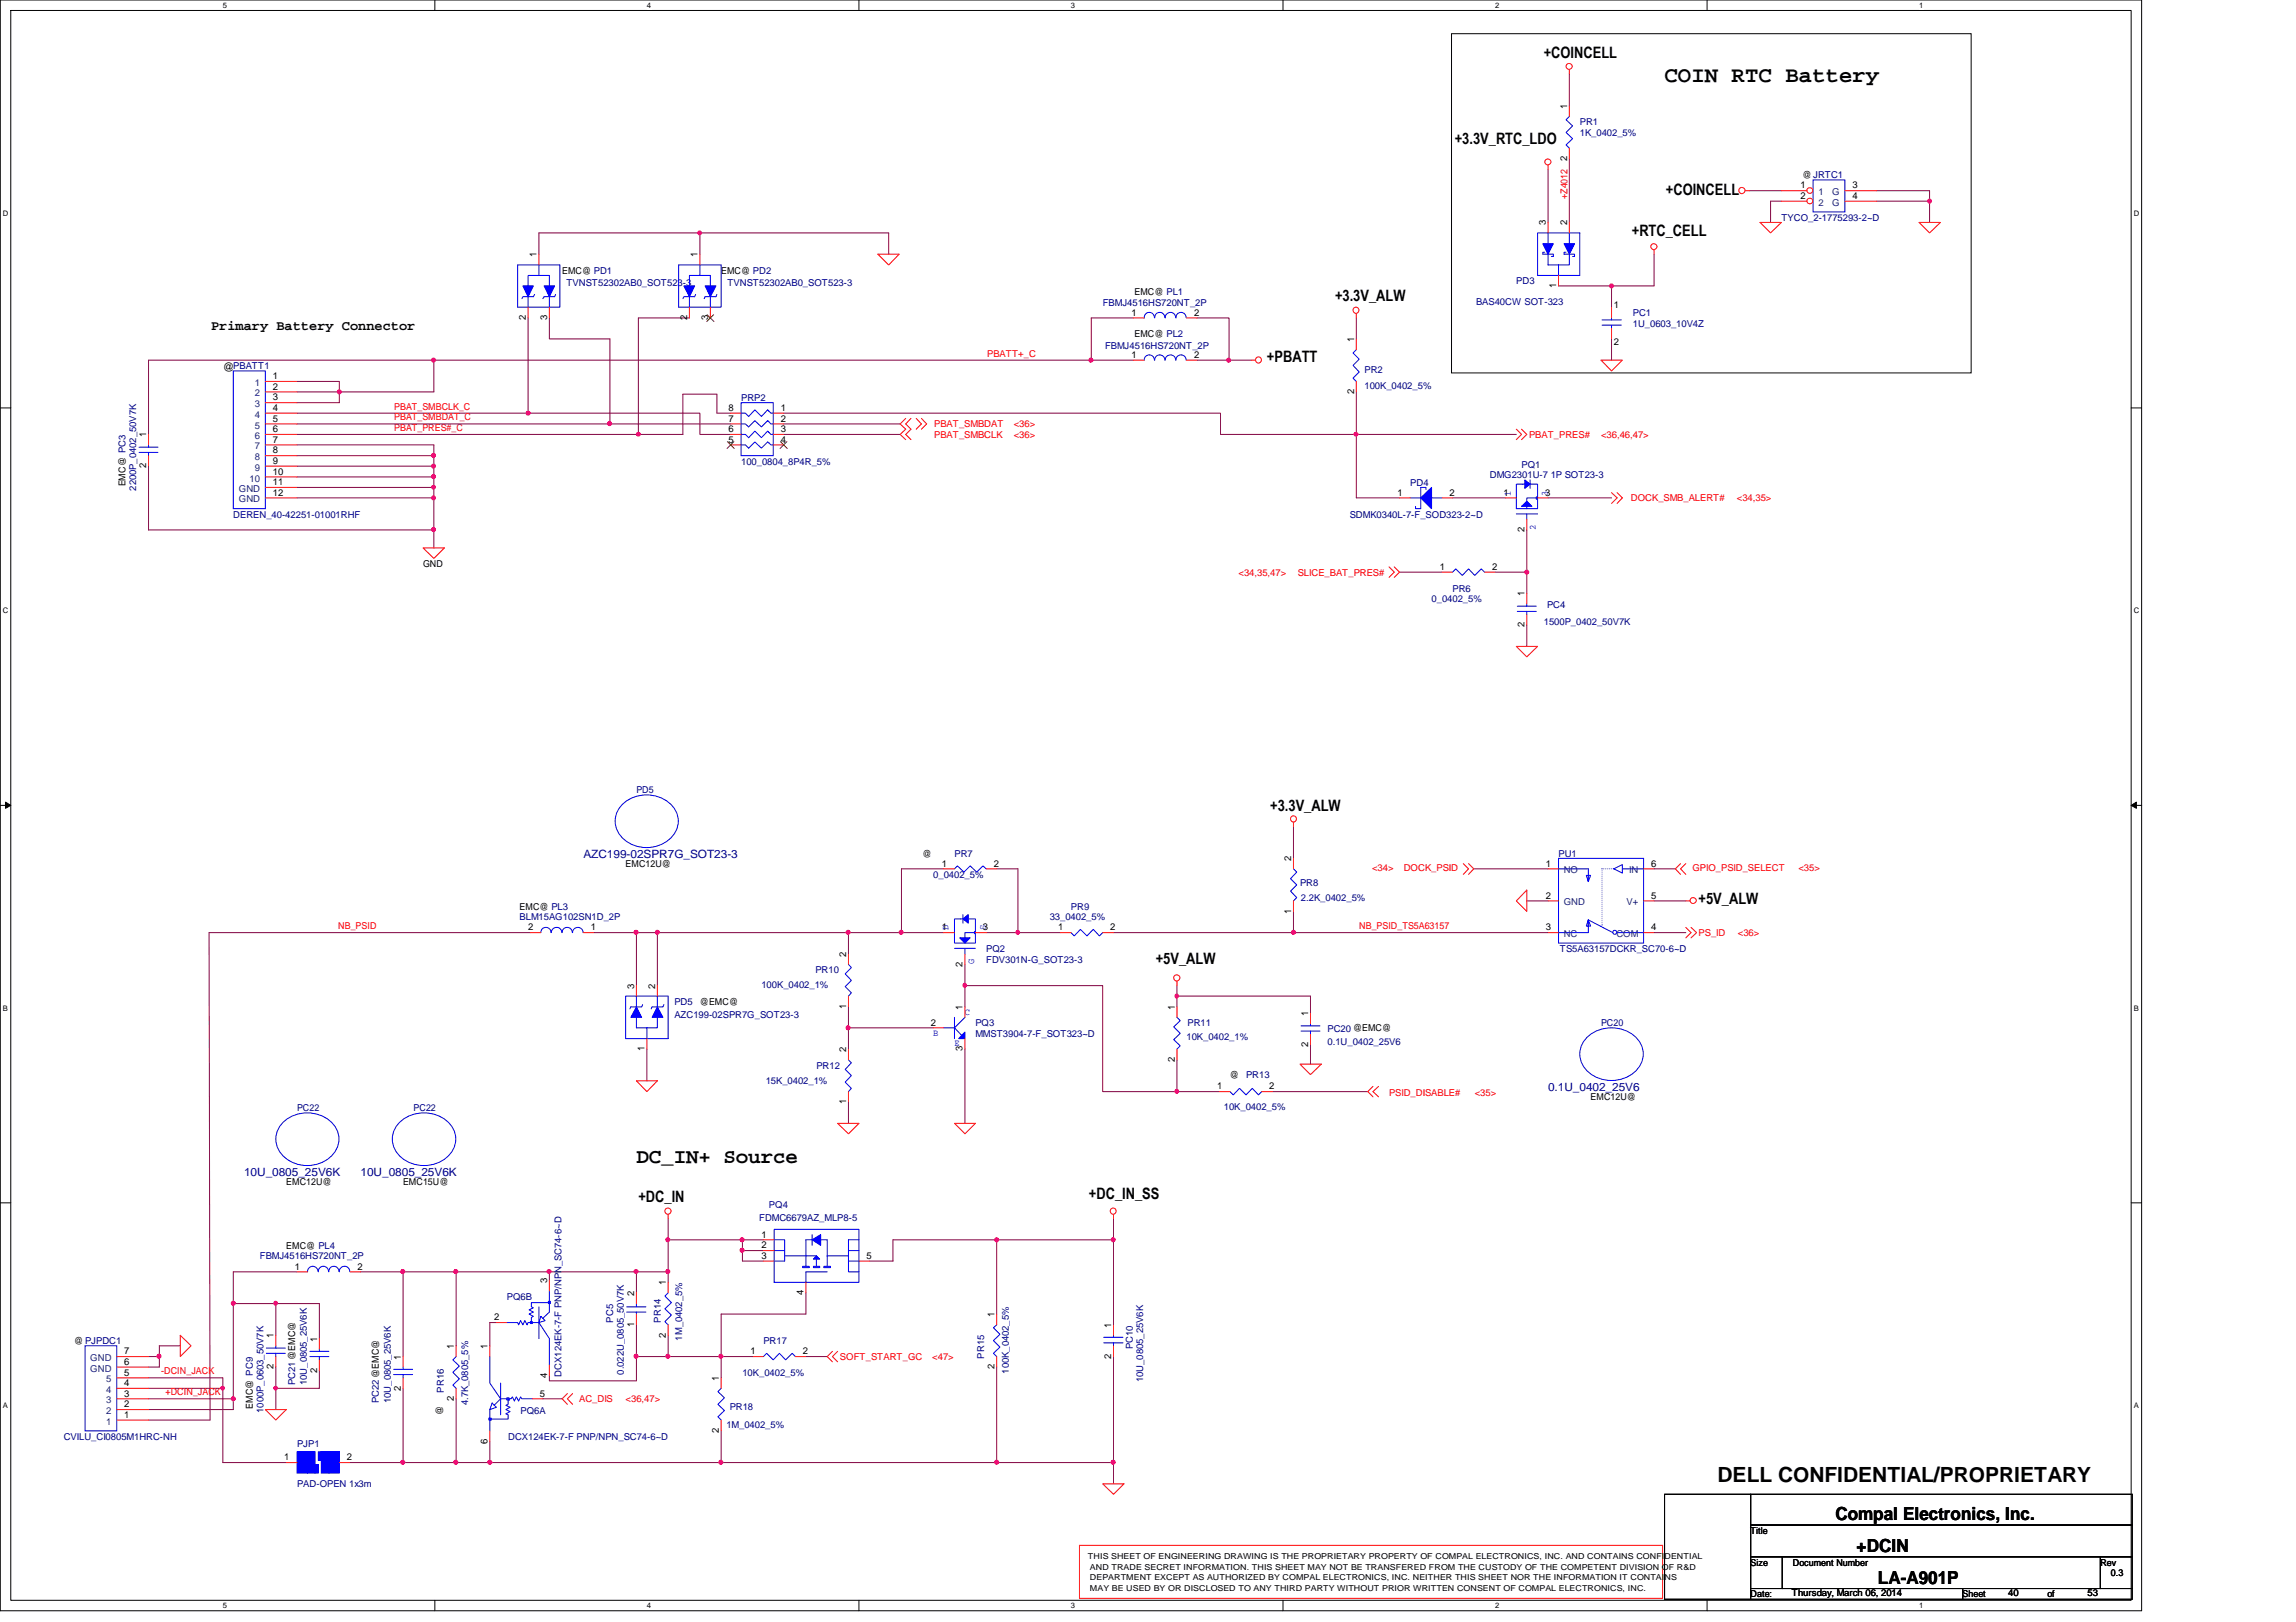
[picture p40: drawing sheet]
<svg xmlns="http://www.w3.org/2000/svg" width="297mm" height="210mm" viewBox="0 0 297 210" stroke-linecap="round" stroke-linejoin="round" font-family="sans-serif">
<defs><g id="words">
<text font-size="2.9" x="215.3" y="10.6">COIN RTC Battery</text>
<g font-size="2.7">
<text x="82.3" y="150.5">DC_IN+ Source</text>
<text x="222.2" y="191.8">DELL CONFIDENTIAL/PROPRIETARY</text>
</g>
<g font-size="2.3">
<text x="237.4" y="196.8">Compal Electronics, Inc.</text>
<text x="240.2" y="200.9">+DCIN</text>
<text x="242.9" y="205">LA-A901P</text>
</g>
<g font-size="2">
<text x="199.7" y="7.5">+COINCELL</text>
<text x="188.2" y="18.6">+3.3V_RTC_LDO</text>
<text x="215.5" y="25.2">+COINCELL</text>
<text x="211.1" y="30.6">+RTC_CELL</text>
<text x="172.7" y="38.9">+3.3V_ALW</text>
<text x="163.9" y="46.9">+PBATT</text>
<text x="164.3" y="104.9">+3.3V_ALW</text>
<text x="219.7" y="117">+5V_ALW</text>
<text x="149.5" y="124.8">+5V_ALW</text>
<text x="82.6" y="155.5">+DC_IN</text>
<text x="140.9" y="155.1">+DC_IN_SS</text>
</g>
<text font-size="1.8" x="27.3" y="42.7">Primary Battery Connector</text>
<text font-size="1.5" x="28.8" y="48">@</text>
<g font-size="1.5" fill="#000080">
<text x="75.5" y="111.1">AZC199-02SPR7G_SOT23-3</text>
<text x="200.3" y="141.2">0.1U_0402_25V6</text>
<text x="31.6" y="152.2">10U_0805_25V6K</text>
<text x="46.6" y="152.2">10U_0805_25V6K</text>
</g>
<g font-size="1.2">
<text x="202.7" y="14.1" transform="rotate(-90 202.7 14.1)">1</text>
<text x="202.7" y="20.8" transform="rotate(-90 202.7 20.8)">2</text>
<text x="233.2" y="23.1">@JRTC1</text>
<text x="200" y="29.2" transform="rotate(-90 200 29.2)">3</text>
<text x="202.7" y="29.2" transform="rotate(-90 202.7 29.2)">2</text>
<text x="232.9" y="24.4">1</text>
<text x="232.9" y="25.7">2</text>
<text x="239.6" y="25.7">4</text>
<text x="239.6" y="24.4">3</text>
<text x="69.4" y="33.3" transform="rotate(-90 69.4 33.3)">1</text>
<text x="72.7" y="35.4">EMC@ PD1</text>
<text x="90.3" y="33.3" transform="rotate(-90 90.3 33.3)">1</text>
<text x="93.3" y="35.4">EMC@ PD2</text>
<text x="68" y="41.4" transform="rotate(-90 68 41.4)">2</text>
<text x="70.8" y="41.4" transform="rotate(-90 70.8 41.4)">3</text>
<text x="88.9" y="41.4" transform="rotate(-90 88.9 41.4)">2</text>
<text x="91.6" y="41.4" transform="rotate(-90 91.6 41.4)">3</text>
<text x="146.4" y="40.9">1</text>
<text x="146.8" y="38.1">EMC@ PL1</text>
<text x="154.5" y="40.9">2</text>
<text x="201.3" y="37.3" transform="rotate(-90 201.3 37.3)">1</text>
<text x="208.8" y="39.9">1</text>
<text x="146.4" y="46.3">1</text>
<text x="146.8" y="43.6">EMC@ PL2</text>
<text x="154.5" y="46.3">2</text>
<text x="175.2" y="44.3" transform="rotate(-90 175.2 44.3)">1</text>
<text x="208.8" y="44.6">2</text>
<text x="35.3" y="49.1">1</text>
<text x="35.3" y="51.8">3</text>
<text x="35.3" y="53.2">4</text>
<text x="35.3" y="50.4">2</text>
<text x="94.2" y="53.2">8</text>
<text x="101" y="53.2">1</text>
<text x="175.2" y="51" transform="rotate(-90 175.2 51)">2</text>
<text x="18.9" y="56.6" transform="rotate(-90 18.9 56.6)">1</text>
<text x="35.3" y="54.6">5</text>
<text x="35.3" y="55.9">6</text>
<text x="35.3" y="57.3">7</text>
<text x="35.3" y="58.7">8</text>
<text x="94.2" y="54.6">7</text>
<text x="94.2" y="55.9">6</text>
<text x="94.2" y="57.3">5</text>
<text x="101" y="54.6">2</text>
<text x="101" y="55.9">3</text>
<text x="101" y="57.3">4</text>
<text x="16.3" y="62.9" transform="rotate(-90 16.3 62.9)">EMC@ PC3</text>
<text x="18.9" y="60.6" transform="rotate(-90 18.9 60.6)">2</text>
<text x="35.3" y="62.8">11</text>
<text x="35.3" y="64.1">12</text>
<text x="35.3" y="61.4">10</text>
<text x="35.3" y="60">9</text>
<text x="180.8" y="64.1">1</text>
<text x="187.5" y="64.1">2</text>
<text x="194.5" y="64.1">1</text>
<text x="197.2" y="68.8" transform="rotate(-90 197.2 68.8)">2</text>
<text x="54.7" y="73.4">GND</text>
<text x="186.3" y="73.7">1</text>
<text x="193" y="73.7">2</text>
<text x="197.2" y="77.2" transform="rotate(-90 197.2 77.2)">1</text>
<text x="197.2" y="81.2" transform="rotate(-90 197.2 81.2)">2</text>
<text x="80.9" y="112.2">EMC12U@</text>
<text x="119.3" y="110.9">@</text>
<text x="121.8" y="112.1">1</text>
<text x="128.6" y="112.1">2</text>
<text x="167" y="111.5" transform="rotate(-90 167 111.5)">2</text>
<text x="200" y="112.1">1</text>
<text x="213.6" y="112.1">6</text>
<text x="67.2" y="117.7">EMC@ PL3</text>
<text x="167" y="118.2" transform="rotate(-90 167 118.2)">1</text>
<text x="200" y="116.3">2</text>
<text x="213.6" y="116.3">5</text>
<text x="68.3" y="120.4">2</text>
<text x="76.5" y="120.4">1</text>
<text x="109.5" y="123.8" transform="rotate(-90 109.5 123.8)">2</text>
<text x="121.8" y="120.4">1</text>
<text x="124.5" y="125.1" transform="rotate(-90 124.5 125.1)">2</text>
<text x="127.2" y="120.4">3</text>
<text x="136.9" y="120.4">1</text>
<text x="143.6" y="120.4">2</text>
<text x="200" y="120.4">3</text>
<text x="213.6" y="120.4">4</text>
<text x="82" y="127.9" transform="rotate(-90 82 127.9)">3</text>
<text x="84.7" y="127.9" transform="rotate(-90 84.7 127.9)">2</text>
<text x="90.5" y="130">@EMC@</text>
<text x="109.5" y="130.6" transform="rotate(-90 109.5 130.6)">1</text>
<text x="124.5" y="130.7" transform="rotate(-90 124.5 130.7)">1</text>
<text x="152" y="130.7" transform="rotate(-90 152 130.7)">1</text>
<text x="169.2" y="131.5" transform="rotate(-90 169.2 131.5)">1</text>
<text x="83.4" y="136.1" transform="rotate(-90 83.4 136.1)">1</text>
<text x="109.5" y="136.2" transform="rotate(-90 109.5 136.2)">2</text>
<text x="120.4" y="132.7">2</text>
<text x="124.5" y="136.1" transform="rotate(-90 124.5 136.1)">3</text>
<text x="152" y="137.4" transform="rotate(-90 152 137.4)">2</text>
<text x="169.2" y="135.5" transform="rotate(-90 169.2 135.5)">2</text>
<text x="109.5" y="142.9" transform="rotate(-90 109.5 142.9)">1</text>
<text x="157.5" y="141">1</text>
<text x="159.1" y="139.5">@</text>
<text x="164.2" y="141">2</text>
<text x="205.8" y="142.4">EMC12U@</text>
<text x="37" y="153.4">EMC12U@</text>
<text x="52.2" y="153.4">EMC15U@</text>
<text x="37" y="161.6">EMC@ PL4</text>
<text x="98.5" y="161.5">2</text>
<text x="98.5" y="160.1">1</text>
<text x="38.1" y="164.3">1</text>
<text x="46.3" y="164.3">2</text>
<text x="70.8" y="166.1" transform="rotate(-90 70.8 166.1)">3</text>
<text x="82" y="167.7" transform="rotate(-90 82 167.7)">2</text>
<text x="86.1" y="166.3" transform="rotate(-90 86.1 166.3)">1</text>
<text x="98.5" y="162.9">3</text>
<text x="104" y="167.6" transform="rotate(-90 104 167.6)">4</text>
<text x="112.1" y="162.9">5</text>
<text x="9.6" y="173.9">@ PJPDC1</text>
<text x="35.4" y="173.2" transform="rotate(-90 35.4 173.2)">1</text>
<text x="41" y="173.6" transform="rotate(-90 41 173.6)">1</text>
<text x="63.9" y="170.9">2</text>
<text x="82" y="171.7" transform="rotate(-90 82 171.7)">1</text>
<text x="86.1" y="173.1" transform="rotate(-90 86.1 173.1)">2</text>
<text x="128.6" y="170.5" transform="rotate(-90 128.6 170.5)">1</text>
<text x="143.8" y="171.8" transform="rotate(-90 143.8 171.8)">1</text>
<text x="16.1" y="179.4">4</text>
<text x="16.1" y="178">5</text>
<text x="16.1" y="176.6">6</text>
<text x="16.1" y="175.3">7</text>
<text x="35.4" y="177.2" transform="rotate(-90 35.4 177.2)">2</text>
<text x="41" y="177.6" transform="rotate(-90 41 177.6)">2</text>
<text x="51.9" y="180" transform="rotate(-90 51.9 180)">2</text>
<text x="51.9" y="175.9" transform="rotate(-90 51.9 175.9)">1</text>
<text x="58.7" y="174.6" transform="rotate(-90 58.7 174.6)">1</text>
<text x="63.1" y="174.6" transform="rotate(-90 63.1 174.6)">1</text>
<text x="70.8" y="178.3" transform="rotate(-90 70.8 178.3)">4</text>
<text x="93" y="178.7" transform="rotate(-90 93 178.7)">1</text>
<text x="97.1" y="175.3">1</text>
<text x="103.9" y="175.3">2</text>
<text x="128.6" y="177.2" transform="rotate(-90 128.6 177.2)">2</text>
<text x="143.8" y="175.8" transform="rotate(-90 143.8 175.8)">2</text>
<text x="16.1" y="183.5">1</text>
<text x="16.1" y="180.7">3</text>
<text x="16.1" y="182.1">2</text>
<text x="32.7" y="182.3" transform="rotate(-90 32.7 182.3)">EMC@ PC9</text>
<text x="57.3" y="183.1" transform="rotate(-90 57.3 183.1)">@</text>
<text x="58.7" y="181.3" transform="rotate(-90 58.7 181.3)">2</text>
<text x="69.8" y="180.7">5</text>
<text x="93" y="185.4" transform="rotate(-90 93 185.4)">2</text>
<text x="36.8" y="189">1</text>
<text x="44.9" y="189">2</text>
<text x="63.1" y="186.8" transform="rotate(-90 63.1 186.8)">6</text>
<text x="226.5" y="198.5">Title</text>
<text x="226.5" y="202.6">Size</text>
<text x="231.9" y="202.6">Document Number</text>
<text x="271.7" y="202.6">Rev</text>
<text x="226.5" y="206.7">Date:</text>
<text x="231.8" y="206.6">Thursday, March 06, 2014</text>
<text x="253.9" y="206.7">Sheet</text>
<text x="259.8" y="206.6">40</text>
<text x="264.9" y="206.7">of</text>
<text x="270.1" y="206.6">53</text>
<text x="273.1" y="204">0.3</text>
</g>
<g font-size="1.2" fill="#000080">
<text x="204.4" y="16.2">PR1</text>
<text x="204.4" y="17.6">1K_0402_5%</text>
<text x="230.5" y="28.6">TYCO_2-1775293-2~D</text>
<text x="73.3" y="37">TVNST52302AB0_SOT523-3</text>
<text x="94.1" y="37">TVNST52302AB0_SOT523-3</text>
<text x="142.7" y="39.5">FBMJ4516HS720NT_2P</text>
<text x="191" y="39.4">BAS40CW SOT-323</text>
<text x="196.2" y="36.8">PD3</text>
<text x="211.2" y="40.9">PC1</text>
<text x="30.2" y="47.8">PBATT1</text>
<text x="143" y="45.2">FBMJ4516HS720NT_2P</text>
<text x="211.2" y="42.3">1U_0603_10V4Z</text>
<text x="95.9" y="51.9">PRP2</text>
<text x="176.5" y="48.3">PR2</text>
<text x="176.5" y="50.4">100K_0402_5%</text>
<text x="17.6" y="63.5" transform="rotate(-90 17.6 63.5)">2200P_0402_50V7K</text>
<text x="95.9" y="60.1">100_0804_8P4R_5%</text>
<text x="182.5" y="62.9">PD4</text>
<text x="192.7" y="61.9">DMG2301U-7 1P SOT23-3</text>
<text x="196.8" y="60.5">PQ1</text>
<text x="30.2" y="67">DEREN_40-42251-01001RHF</text>
<text x="174.6" y="67.1">SDMK0340L-7-F_SOD323-2~D</text>
<text x="185.2" y="77.9">0_0402_5%</text>
<text x="187.9" y="76.6">PR6</text>
<text x="199.7" y="80.9">1500P_0402_50V7K</text>
<text x="200.1" y="78.7">PC4</text>
<text x="82.3" y="102.6">PD5</text>
<text x="120.7" y="113.6">0_0402_5%</text>
<text x="123.5" y="110.9">PR7</text>
<text x="201.6" y="110.9">PU1</text>
<text x="67.2" y="119.1">BLM15AG102SN1D_2P</text>
<text x="135.8" y="119.1">33_0402_5%</text>
<text x="138.6" y="117.7">PR9</text>
<text x="168.2" y="114.7">PR8</text>
<text x="168.3" y="116.6">2.2K_0402_5%</text>
<text x="105.5" y="125.9">PR10</text>
<text x="127.6" y="123.2">PQ2</text>
<text x="127.6" y="124.6">FDV301N-G_SOT23-3</text>
<text x="201.8" y="123.2">TS5A63157DCKR_SC70-6~D</text>
<text x="87.2" y="130">PD5</text>
<text x="87.2" y="131.7">AZC199-02SPR7G_SOT23-3</text>
<text x="98.5" y="127.8">100K_0402_1%</text>
<text x="126.2" y="132.8">PQ3</text>
<text x="126.2" y="134.2">MMST3904-7-F_SOT323~D</text>
<text x="153.5" y="134.6">10K_0402_1%</text>
<text x="153.6" y="132.8">PR11</text>
<text x="171.7" y="133.6">PC20 @EMC@</text>
<text x="171.7" y="135.3">0.1U_0402_25V6</text>
<text x="207.1" y="132.8">PC20</text>
<text x="38.4" y="143.8">PC22</text>
<text x="53.5" y="143.8">PC22</text>
<text x="99.1" y="140.3">15K_0402_1%</text>
<text x="105.6" y="138.3">PR12</text>
<text x="158.3" y="143.6">10K_0402_5%</text>
<text x="161.2" y="139.5">PR13</text>
<text x="98.2" y="158">FDMC6679AZ_MLP8-5</text>
<text x="99.5" y="156.4">PQ4</text>
<text x="33.6" y="163">FBMJ4516HS720NT_2P</text>
<text x="65.6" y="168.2">PQ6B</text>
<text x="79.3" y="171.2" transform="rotate(-90 79.3 171.2)">PC5</text>
<text x="85.5" y="171.2" transform="rotate(-90 85.5 171.2)">PR14</text>
<text x="88.3" y="173.5" transform="rotate(-90 88.3 173.5)">1M_0402_5%</text>
<text x="98.8" y="173.9">PR17</text>
<text x="38.2" y="179.2" transform="rotate(-90 38.2 179.2)">PC21@EMC@</text>
<text x="39.7" y="179.2" transform="rotate(-90 39.7 179.2)">10U_0805_25V6K</text>
<text x="72.6" y="178.1" transform="rotate(-90 72.6 178.1)">DCX124EK-7-F PNP/NPN_SC74-6~D</text>
<text x="80.7" y="177.9" transform="rotate(-90 80.7 177.9)">0.022U_0805_50V7K</text>
<text x="96.1" y="178.1">10K_0402_5%</text>
<text x="127.3" y="175.8" transform="rotate(-90 127.3 175.8)">PR15</text>
<text x="130.5" y="177.8" transform="rotate(-90 130.5 177.8)">100K_0402_5%</text>
<text x="146.6" y="174.6" transform="rotate(-90 146.6 174.6)">PC10</text>
<text x="147.9" y="178.9" transform="rotate(-90 147.9 178.9)">10U_0805_25V6K</text>
<text x="34.1" y="182.8" transform="rotate(-90 34.1 182.8)">1000P_0603_50V7K</text>
<text x="49" y="181.6" transform="rotate(-90 49 181.6)">PC22@EMC@</text>
<text x="50.5" y="181.6" transform="rotate(-90 50.5 181.6)">10U_0805_25V6K</text>
<text x="57.4" y="180.2" transform="rotate(-90 57.4 180.2)">PR16</text>
<text x="60.6" y="181.9" transform="rotate(-90 60.6 181.9)">4.7K_0805_5%</text>
<text x="67.3" y="183">PQ6A</text>
<text x="94" y="184.8">1M_0402_5%</text>
<text x="94.4" y="182.5">PR18</text>
<text x="8.3" y="186.3">CVILU_CI0805M1HRC-NH</text>
<text x="38.4" y="187.2">PJP1</text>
<text x="65.7" y="186.3">DCX124EK-7-F PNP/NPN_SC74-6~D</text>
<text x="38.4" y="192.4">PAD-OPEN 1x3m</text>
</g>
<g font-size="1.2" fill="#f00">
<text x="202.8" y="25.8" transform="rotate(-90 202.8 25.8)">+Z4012</text>
<text x="127.7" y="46.1">PBATT+_C</text>
<text x="51" y="53">PBAT_SMBCLK_C</text>
<text x="51" y="55.8">PBAT_PRES#_C</text>
<text x="51" y="54.4">PBAT_SMBDAT_C</text>
<text x="120.9" y="56.7">PBAT_SMBCLK</text>
<text x="120.9" y="55.3">PBAT_SMBDAT</text>
<text x="131.1" y="56.7">&lt;36&gt;</text>
<text x="131.1" y="55.3">&lt;36&gt;</text>
<text x="197.8" y="56.7">PBAT_PRES#</text>
<text x="207.1" y="56.7">&lt;36,46,47&gt;</text>
<text x="211" y="64.9">DOCK_SMB_ALERT#</text>
<text x="224.7" y="64.9">&lt;34,35&gt;</text>
<text x="160.2" y="74.5">&lt;34,35,47&gt;</text>
<text x="167.9" y="74.5">SLICE_BAT_PRES#</text>
<text x="177.5" y="112.8">&lt;34&gt;</text>
<text x="181.6" y="112.8">DOCK_PSID</text>
<text x="218.9" y="112.8">GPIO_PSID_SELECT</text>
<text x="232.7" y="112.8">&lt;35&gt;</text>
<text x="43.8" y="120.2">NB_PSID</text>
<text x="175.8" y="120.2">NB_PSID_TS5A63157</text>
<text x="219.7" y="121.2">PS_ID</text>
<text x="224.8" y="121.2">&lt;36&gt;</text>
<text x="179.7" y="141.9">PSID_DISABLE#</text>
<text x="190.8" y="141.9">&lt;35&gt;</text>
<text x="20.9" y="177.8">-DCIN_JACK</text>
<text x="108.7" y="176">SOFT_START_GC</text>
<text x="120.6" y="176">&lt;47&gt;</text>
<text x="21.4" y="180.6">+DCIN_JACK</text>
<text x="74.9" y="181.5">AC_DIS</text>
<text x="80.9" y="181.5">&lt;36,47&gt;</text>
</g>
<g font-size="1.2" fill="#004080">
<text x="235.2" y="25.3">1</text>
<text x="235.2" y="26.6">2</text>
<text x="237" y="26.6">G</text>
<text x="237" y="25.3">G</text>
<text x="33" y="50">1</text>
<text x="33" y="52.7">3</text>
<text x="33" y="51.3">2</text>
<text x="33" y="54.1">4</text>
<text x="33" y="55.5">5</text>
<text x="33" y="56.8">6</text>
<text x="33" y="58.2">7</text>
<text x="33" y="59.6">8</text>
<text x="30.9" y="63.7">GND</text>
<text x="30.9" y="65">GND</text>
<text x="32.3" y="62.3">10</text>
<text x="33" y="60.9">9</text>
<text x="202.3" y="113">NO</text>
<text x="210.8" y="113">IN</text>
<text x="202.3" y="117.2">GND</text>
<text x="210.4" y="117.2">V+</text>
<text x="202.3" y="121.3">NC</text>
<text x="209.1" y="121.3">COM</text>
<text x="11.7" y="177.5">GND</text>
<text x="11.7" y="176.1">GND</text>
<text x="13.8" y="178.9">5</text>
<text x="13.8" y="184.4">1</text>
<text x="13.8" y="181.6">3</text>
<text x="13.8" y="180.3">4</text>
<text x="13.8" y="183">2</text>
</g>
<g font-size="1.2" fill="#00f">
<text x="195.4" y="64.2" transform="rotate(-90 195.4 64.2)">1</text>
<text x="200.2" y="64.2" transform="rotate(-90 200.2 64.2)">3</text>
<text x="198.7" y="68.6" transform="rotate(-90 198.7 68.6)">2</text>
<text x="122.7" y="120.4" transform="rotate(-90 122.7 120.4)">D</text>
<text x="126" y="124.8" transform="rotate(-90 126 124.8)">G</text>
<text x="127.5" y="120.4" transform="rotate(-90 127.5 120.4)">S</text>
<text x="124.8" y="131.3">C</text>
<text x="120.7" y="134">B</text>
<text x="123.5" y="135.4">E</text>
</g>
<g font-size="1.1">
<text x="140.8" y="201.8">THIS SHEET OF ENGINEERING DRAWING IS THE PROPRIETARY PROPERTY OF COMPAL ELECTRONICS, INC. AND CONTAINS CONFIDENTIAL</text>
<text x="141" y="203.1">AND TRADE SECRET INFORMATION. THIS SHEET MAY NOT BE TRANSFERED FROM THE CUSTODY OF THE COMPETENT DIVISION OF R&amp;D</text>
<text x="141" y="205.9">MAY BE USED BY OR DISCLOSED TO ANY THIRD PARTY WITHOUT PRIOR WRITTEN CONSENT OF COMPAL ELECTRONICS, INC.</text>
<text x="141" y="204.5">DEPARTMENT EXCEPT AS AUTHORIZED BY COMPAL ELECTRONICS, INC. NEITHER THIS SHEET NOR THE INFORMATION IT CONTAINS</text>
</g>
<g font-size="1">
<text x="28.8" y="1">5</text>
<text x="83.7" y="1">4</text>
<text x="138.6" y="1">3</text>
<text x="193.4" y="1">2</text>
<text x="248.3" y="1">1</text>
<text x=".4" y="27.9">D</text>
<text x="276.1" y="27.9">D</text>
<text x=".4" y="79.4">C</text>
<text x="276.1" y="79.4">C</text>
<text x=".4" y="130.8">B</text>
<text x="276.1" y="130.8">B</text>
<text x=".4" y="182.2">A</text>
<text x="276.1" y="182.2">A</text>
<text x="28.8" y="208.1">5</text>
<text x="83.7" y="208.1">4</text>
<text x="138.6" y="208.1">3</text>
<text x="193.4" y="208.1">2</text>
<text x="248.3" y="208.1">1</text>
</g>
</g></defs>
<path d="M0 0h277.1v208.4h-277.1zM1.4 1.4h274.3v205.7h-274.3z" fill="none" stroke="#000" stroke-width=".13"/>
<g fill="#fff">
<path d="M28.8 .1h.6v1.1h-.6z"/>
<path d="M28.8 207.2h.6v1.1h-.6z"/>
</g>
<path d="M56.3 0v1.4M56.3 207.1v1.3" fill="none" stroke="#000" stroke-width=".13"/>
<g fill="#fff">
<path d="M83.7 .1h.5v1.1h-.5z"/>
<path d="M83.7 207.2h.5v1.1h-.5z"/>
</g>
<path d="M111.1 0v1.4M111.1 207.1v1.3" fill="none" stroke="#000" stroke-width=".13"/>
<g fill="#fff">
<path d="M138.6 .1h.5v1.1h-.5z"/>
<path d="M138.6 207.2h.5v1.1h-.5z"/>
</g>
<path d="M166 0v1.4M166 207.1v1.3" fill="none" stroke="#000" stroke-width=".13"/>
<g fill="#fff">
<path d="M193.4 .1h.6v1.1h-.6z"/>
<path d="M193.4 207.2h.6v1.1h-.6z"/>
</g>
<path d="M220.8 0v1.4M220.8 207.1v1.3" fill="none" stroke="#000" stroke-width=".13"/>
<g fill="#fff">
<path d="M248.3 .1h.5v1.1h-.5z"/>
<path d="M248.3 207.2h.5v1.1h-.5z"/>
<path d="M.4 27.1h.7v1.1h-.7z"/>
<path d="M276.1 27.1h.7v1.1h-.7z"/>
<path d="M.4 78.5h.7v1.1h-.7z"/>
<path d="M276.1 78.5h.7v1.1h-.7z"/>
</g>
<path d="M0 52.8h1.4M275.7 52.8h1.4" fill="none" stroke="#000" stroke-width=".13"/>
<g fill="#fff">
<path d="M.4 129.9h.6v1.1h-.6z"/>
<path d="M276.1 129.9h.6v1.1h-.6z"/>
</g>
<path d="M0 104.2h1.4M.7 103.8l.7 .4-.7 .4zM275.7 104.2l.7-.4v.8zM275.7 104.2h1.4" fill="none" stroke="#000" stroke-width=".13"/>
<path d="M.7 103.8l.7 .4-.7 .4zM275.7 104.2l.7-.4v.8z" fill="#000"/>
<g fill="#fff">
<path d="M.4 181.4h.6v1.1h-.6z"/>
<path d="M276.1 181.4h.6v1.1h-.6z"/>
</g>
<path d="M187.8 4.4h67.2v43.9h-67.2zM0 155.7h1.4M275.7 155.7h1.4" fill="none" stroke="#000" stroke-width=".13"/>
<path d="M139.7 200h75.4v6.8h-75.4z" fill="none" stroke="#f00" stroke-width=".13"/>
<path d="M19.2 179.7h9.6v9.6" fill="none" stroke="#800040" stroke-width=".13"/>
<path d="M28.6 179.5h.4v.1v.2l-.2 .1-.2-.1z" fill-rule="evenodd" fill="#f0f"/>
<path d="M28.6 179.5h.4v.1v.2l-.2 .1-.2-.1z" fill="none" stroke="#f0f" stroke-width=".13"/>
<path d="M167.3 120.7h33" fill="none" stroke="#800040" stroke-width=".13"/>
<circle cx="167.3" cy="120.7" r=".26" fill="#f0f"/>
<circle cx="167.3" cy="120.7" r=".26" fill="none" stroke="#f0f" stroke-width=".13"/>
<path d="M122.1 112.4h-5.5v8.3h5.5" fill="none" stroke="#800040" stroke-width=".13"/>
<circle cx="116.6" cy="120.7" r=".26" fill="#f0f"/>
<circle cx="116.6" cy="120.7" r=".26" fill="none" stroke="#f0f" stroke-width=".13"/>
<path d="M131.7 112.4v8.3M197.5 116.6h2.8" fill="none" stroke="#800040" stroke-width=".13"/>
<path d="M131.5 120.5l.2-.1 .2 .1-.1 .3-.1 .1-.2-.1z" fill-rule="evenodd" fill="#f0f"/>
<path d="M131.5 120.5l.2-.1 .2 .1-.1 .3-.1 .1-.2-.1z" fill="none" stroke="#f0f" stroke-width=".13"/>
<path d="M109.8 130.3v2.7M109.8 120.7h6.8M127.6 120.7h9.6M144.1 120.7h23.2M164.6 141.3h12.3M71.1 164.6h11.2" fill="none" stroke="#800040" stroke-width=".13"/>
<circle cx="109.7" cy="133" r=".26" fill="#f0f"/>
<circle cx="109.7" cy="133" r=".26" fill="none" stroke="#f0f" stroke-width=".13"/>
<path d="M109.8 133h10.9M124.8 127.6v2.7M152.3 137.2v4.1h5.5" fill="none" stroke="#800040" stroke-width=".13"/>
<path d="M152.1 141h.1l.2 .1v.3l-.2 .1-.1-.1z" fill-rule="evenodd" fill="#f0f"/>
<path d="M152.1 141h.1l.2 .1v.3l-.2 .1-.1-.1z" fill="none" stroke="#f0f" stroke-width=".13"/>
<path d="M124.8 127.6h17.9v13.7h9.6" fill="none" stroke="#800040" stroke-width=".13"/>
<path d="M124.6 127.3h.2l.2 .1v.3l-.2 .1-.2-.1z" fill-rule="evenodd" fill="#f0f"/>
<path d="M124.6 127.3h.2l.2 .1v.3l-.2 .1-.2-.1z" fill="none" stroke="#f0f" stroke-width=".13"/>
<path d="M167.3 107v4.1M190.7 112.4h9.6M109.8 120.7v2.7M109.8 133v2.8M124.8 124.8v2.8M152.3 128.9v1.4M214 120.7h4.1M109.8 142.6v2.8M30.2 164.6h8.2M93.3 175.6h4.1M115.5 160.4h13.4M63.4 189.3h29.9" fill="none" stroke="#800040" stroke-width=".13"/>
<circle cx="93.3" cy="189.2" r=".26" fill="#f0f"/>
<circle cx="93.3" cy="189.2" r=".26" fill="none" stroke="#f0f" stroke-width=".13"/>
<circle cx="63.4" cy="189.2" r=".26" fill="#f0f"/>
<circle cx="63.4" cy="189.2" r=".26" fill="none" stroke="#f0f" stroke-width=".13"/>
<path d="M27 120.7h41.6M144.1 157.7v2.7M82.3 164.6h4.1M86.4 172.8v2.8h-4.1" fill="none" stroke="#800040" stroke-width=".13"/>
<circle cx="86.4" cy="164.6" r=".26" fill="#f0f"/>
<circle cx="86.4" cy="164.6" r=".26" fill="none" stroke="#f0f" stroke-width=".13"/>
<circle cx="82.3" cy="164.6" r=".26" fill="#f0f"/>
<circle cx="82.3" cy="164.6" r=".26" fill="none" stroke="#f0f" stroke-width=".13"/>
<path d="M82.3 171.5v4.1M86.4 164.6v1.3M86.4 175.6h6.9v2.7M128.9 160.4v9.7M93.3 185.2v4.1" fill="none" stroke="#800040" stroke-width=".13"/>
<circle cx="93.3" cy="175.5" r=".26" fill="#f0f"/>
<circle cx="93.3" cy="175.5" r=".26" fill="none" stroke="#f0f" stroke-width=".13"/>
<circle cx="86.4" cy="175.5" r=".26" fill="#f0f"/>
<circle cx="86.4" cy="175.5" r=".26" fill="none" stroke="#f0f" stroke-width=".13"/>
<path d="M214 116.6h4.1M27 120.7l.2 63.1M30.2 164.6v4.1M52.2 164.6h6.8v9.6M82.3 164.6v2.7M128.9 176.9v12.4h-35.6M59 181v8.3" fill="none" stroke="#800040" stroke-width=".13"/>
<circle cx="59" cy="189.2" r=".26" fill="#f0f"/>
<circle cx="59" cy="189.2" r=".26" fill="none" stroke="#f0f" stroke-width=".13"/>
<path d="M167.3 117.9v2.8M214 112.4h2.7M85 120.7h24.8M52.2 189.3h6.8" fill="none" stroke="#800040" stroke-width=".13"/>
<circle cx="109.7" cy="120.7" r=".26" fill="#f0f"/>
<circle cx="109.7" cy="120.7" r=".26" fill="none" stroke="#f0f" stroke-width=".13"/>
<circle cx="85" cy="120.7" r=".26" fill="#f0f"/>
<circle cx="85" cy="120.7" r=".26" fill="none" stroke="#f0f" stroke-width=".13"/>
<path d="M203 9.6v4.1M208.5 37h5.5M124.8 135.8v9.6M19.2 178.3h9.6v1.4M19.2 181h11v1.4h-11M28.8 189.3h8.2" fill="none" stroke="#800040" stroke-width=".13"/>
<circle cx="208.5" cy="37" r=".26" fill="#f0f"/>
<circle cx="208.5" cy="37" r=".26" fill="none" stroke="#f0f" stroke-width=".13"/>
<path d="M200.3 21.9v6.9M201.6 37h6.9v2.8M214 32.9v4.1M208.5 43.9v2.7M35.7 179.7v2.7M35.7 172.8v-4.1h-5.5v12.3" fill="none" stroke="#800040" stroke-width=".13"/>
<circle cx="30.2" cy="181" r=".26" fill="#f0f"/>
<circle cx="30.2" cy="181" r=".26" fill="none" stroke="#f0f" stroke-width=".13"/>
<circle cx="30.2" cy="168.7" r=".26" fill="#f0f"/>
<circle cx="30.2" cy="168.7" r=".26" fill="none" stroke="#f0f" stroke-width=".13"/>
<path d="M86.4 157.7v6.9M96.1 161.8h2.7M98.8 160.4h-2.7v2.8h2.7M104.3 170.1h-11v5.5M115.5 160.4v2.8h-3M19.2 183.8h8" fill="none" stroke="#800040" stroke-width=".13"/>
<circle cx="96" cy="161.8" r=".26" fill="#f0f"/>
<circle cx="96" cy="161.8" r=".26" fill="none" stroke="#f0f" stroke-width=".13"/>
<path d="M86.4 160.4h9.7" fill="none" stroke="#800040" stroke-width=".13"/>
<circle cx="96" cy="160.4" r=".26" fill="#f0f"/>
<circle cx="96" cy="160.4" r=".26" fill="none" stroke="#f0f" stroke-width=".13"/>
<circle cx="86.4" cy="160.4" r=".26" fill="#f0f"/>
<circle cx="86.4" cy="160.4" r=".26" fill="none" stroke="#f0f" stroke-width=".13"/>
<path d="M226.4 24.7h4.1M230.5 26h-1.4v2.8M242.8 26h6.8v2.8M128.9 112.4h2.8" fill="none" stroke="#800040" stroke-width=".13"/>
<circle cx="249.6" cy="26" r=".26" fill="#f0f"/>
<circle cx="249.6" cy="26" r=".26" fill="none" stroke="#f0f" stroke-width=".13"/>
<path d="M203 20.6v8.2M242.8 24.7h6.8v1.3M38.4 52.1h5.5M43.9 50.7h12.2M104.3 175.6h2.7" fill="none" stroke="#800040" stroke-width=".13"/>
<circle cx="43.9" cy="50.7" r=".26" fill="#f0f"/>
<circle cx="43.9" cy="50.7" r=".26" fill="none" stroke="#f0f" stroke-width=".13"/>
<path d="M19.2 46.6h36.9M38.4 57.6h17.7M38.4 50.7h5.5v1.4M56.1 59v1.3M38.4 60.3h17.7M56.1 60.3v1.4" fill="none" stroke="#800040" stroke-width=".13"/>
<circle cx="56.1" cy="60.3" r=".26" fill="#f0f"/>
<circle cx="56.1" cy="60.3" r=".26" fill="none" stroke="#f0f" stroke-width=".13"/>
<path d="M175.5 56.2v8.2M181.1 74h5.5M193.4 74h4.1" fill="none" stroke="#800040" stroke-width=".13"/>
<circle cx="197.5" cy="74" r=".26" fill="#f0f"/>
<circle cx="197.5" cy="74" r=".26" fill="none" stroke="#f0f" stroke-width=".13"/>
<path d="M141.2 46.6h5.4M159 46.6h2.9M19.2 68.6h36.9M175.5 64.4h5.6M187.9 64.4h6.9M197.5 68.6v8.2M200.3 64.4h8.2M197.5 80.9v2.8" fill="none" stroke="#800040" stroke-width=".13"/>
<circle cx="56.1" cy="68.5" r=".26" fill="#f0f"/>
<circle cx="56.1" cy="68.5" r=".26" fill="none" stroke="#f0f" stroke-width=".13"/>
<path d="M19.2 46.6v9.6M56.1 46.6v4.1M101.4 54.9h15.1M175.5 41.1v2.8M19.2 60.3v8.3M38.4 61.7h17.7" fill="none" stroke="#800040" stroke-width=".13"/>
<circle cx="56.1" cy="61.7" r=".26" fill="#f0f"/>
<circle cx="56.1" cy="61.7" r=".26" fill="none" stroke="#f0f" stroke-width=".13"/>
<path d="M175.5 50.7v5.5h20.7" fill="none" stroke="#800040" stroke-width=".13"/>
<circle cx="175.4" cy="56.2" r=".25" fill="#f0f"/>
<circle cx="175.4" cy="56.2" r=".25" fill="none" stroke="#f0f" stroke-width=".13"/>
<path d="M56.1 46.6h85.1" fill="none" stroke="#800040" stroke-width=".13"/>
<circle cx="141.1" cy="46.6" r=".26" fill="#f0f"/>
<circle cx="141.1" cy="46.6" r=".26" fill="none" stroke="#f0f" stroke-width=".13"/>
<circle cx="56.1" cy="46.6" r=".26" fill="#f0f"/>
<circle cx="56.1" cy="46.6" r=".26" fill="none" stroke="#f0f" stroke-width=".13"/>
<path d="M56.1 64.4v4.2" fill="none" stroke="#800040" stroke-width=".13"/>
<circle cx="56.1" cy="64.4" r=".26" fill="#f0f"/>
<circle cx="56.1" cy="64.4" r=".26" fill="none" stroke="#f0f" stroke-width=".13"/>
<path d="M146.6 41.1h-5.4v5.5M154.9 41.1h4.1v5.5M56.1 68.6v2.3M63.4 171.2v3M82.3 175.6v3.1h-11.2M70.2 181h2.5" fill="none" stroke="#800040" stroke-width=".13"/>
<circle cx="82.3" cy="175.5" r=".26" fill="#f0f"/>
<circle cx="82.3" cy="175.5" r=".26" fill="none" stroke="#f0f" stroke-width=".13"/>
<path d="M59 164.6h12.1v1.1" fill="none" stroke="#800040" stroke-width=".13"/>
<circle cx="71" cy="164.6" r=".26" fill="#f0f"/>
<circle cx="71" cy="164.6" r=".26" fill="none" stroke="#f0f" stroke-width=".13"/>
<circle cx="59" cy="164.6" r=".26" fill="#f0f"/>
<circle cx="59" cy="164.6" r=".26" fill="none" stroke="#f0f" stroke-width=".13"/>
<path d="M154.9 46.6h4.1M63.4 186.5v2.8h-4.4" fill="none" stroke="#800040" stroke-width=".13"/>
<circle cx="159" cy="46.6" r=".26" fill="#f0f"/>
<circle cx="159" cy="46.6" r=".26" fill="none" stroke="#f0f" stroke-width=".13"/>
<path d="M69.7 30.1v2.8M90.5 30.1h24.5M68.3 41.1v12.4M71.1 41.1v2.8h7.8M63.4 171.2h.8M71.1 178v.7M104.3 167.3v2.8" fill="none" stroke="#800040" stroke-width=".13"/>
<circle cx="68.3" cy="53.5" r=".26" fill="#f0f"/>
<circle cx="68.3" cy="53.5" r=".26" fill="none" stroke="#f0f" stroke-width=".13"/>
<path d="M69.7 30.1h20.8" fill="none" stroke="#800040" stroke-width=".13"/>
<path d="M90.4 30l.1-.1 .2 .1v.3l-.2 .1-.1-.1z" fill-rule="evenodd" fill="#f0f"/>
<path d="M90.4 30l.1-.1 .2 .1v.3l-.2 .1-.1-.1z" fill="none" stroke="#f0f" stroke-width=".13"/>
<path d="M90.5 30.1v2.8M115 30.1v2.8M82.6 41.1v15.1" fill="none" stroke="#800040" stroke-width=".13"/>
<circle cx="82.6" cy="56.2" r=".25" fill="#f0f"/>
<circle cx="82.6" cy="56.2" r=".25" fill="none" stroke="#f0f" stroke-width=".13"/>
<path d="M38.4 53.5h29.9M38.4 56.2h44.2M78.9 43.9v11h-40.5" fill="none" stroke="#800040" stroke-width=".13"/>
<circle cx="78.9" cy="54.8" r=".26" fill="#f0f"/>
<circle cx="78.9" cy="54.8" r=".26" fill="none" stroke="#f0f" stroke-width=".13"/>
<path d="M128.9 160.4h15.2" fill="none" stroke="#800040" stroke-width=".13"/>
<circle cx="144" cy="160.4" r=".26" fill="#f0f"/>
<circle cx="144" cy="160.4" r=".26" fill="none" stroke="#f0f" stroke-width=".13"/>
<circle cx="128.9" cy="160.4" r=".26" fill="#f0f"/>
<circle cx="128.9" cy="160.4" r=".26" fill="none" stroke="#f0f" stroke-width=".13"/>
<path d="M144.1 175.6v13.7h-15.2" fill="none" stroke="#800040" stroke-width=".13"/>
<circle cx="144" cy="189.2" r=".26" fill="#f0f"/>
<circle cx="144" cy="189.2" r=".26" fill="none" stroke="#f0f" stroke-width=".13"/>
<circle cx="128.9" cy="189.2" r=".26" fill="#f0f"/>
<circle cx="128.9" cy="189.2" r=".26" fill="none" stroke="#f0f" stroke-width=".13"/>
<path d="M38.4 49.4h5.5v1.3M38.4 59h17.7M144.1 160.4v11M144.1 189.3v2.7" fill="none" stroke="#800040" stroke-width=".13"/>
<circle cx="56.1" cy="58.9" r=".26" fill="#f0f"/>
<circle cx="56.1" cy="58.9" r=".26" fill="none" stroke="#f0f" stroke-width=".13"/>
<path d="M56.1 57.6v1.4M68.3 53.5h22.2v2.7h4M78.9 54.9h15.6M82.6 41.1h6.6M94.5 53.5h-1.8v-2.5h-4.4v5.2h-5.7M101.4 56.2h15.1M101.4 53.5h56.5v2.7h17.6M19.2 175.6h1.4M20.6 175.6v1.3h-1.4M23.3 174.2h-2.7v1.4" fill="none" stroke="#800040" stroke-width=".13"/>
<circle cx="20.6" cy="175.5" r=".26" fill="#f0f"/>
<circle cx="20.6" cy="175.5" r=".26" fill="none" stroke="#f0f" stroke-width=".13"/>
<path d="M38.4 63.1h17.7" fill="none" stroke="#800040" stroke-width=".13"/>
<circle cx="56.1" cy="63" r=".25" fill="#f0f"/>
<circle cx="56.1" cy="63" r=".25" fill="none" stroke="#f0f" stroke-width=".13"/>
<path d="M56.1 61.7v2.7h-17.7M76.8 120.7h5.5M82.3 120.7h2.7v6.9M82.3 120.7v6.9M83.7 135.8v4.1" fill="none" stroke="#800040" stroke-width=".13"/>
<circle cx="82.3" cy="120.7" r=".26" fill="#f0f"/>
<circle cx="82.3" cy="120.7" r=".26" fill="none" stroke="#f0f" stroke-width=".13"/>
<path d="M52.2 179.7v9.6" fill="none" stroke="#800040" stroke-width=".13"/>
<circle cx="52.1" cy="189.2" r=".26" fill="#f0f"/>
<circle cx="52.1" cy="189.2" r=".26" fill="none" stroke="#f0f" stroke-width=".13"/>
<path d="M52.2 164.6v11" fill="none" stroke="#800040" stroke-width=".13"/>
<circle cx="52.1" cy="164.6" r=".26" fill="#f0f"/>
<circle cx="52.1" cy="164.6" r=".26" fill="none" stroke="#f0f" stroke-width=".13"/>
<path d="M35.7 179.7h5.6M46.6 164.6h5.6M45.3 189.3h6.9" fill="none" stroke="#800040" stroke-width=".13"/>
<path d="M35.5 179.5h.3l.1 .1-.1 .2-.2 .1-.1-.1z" fill-rule="evenodd" fill="#f0f"/>
<path d="M35.5 179.5h.3l.1 .1-.1 .2-.2 .1-.1-.1z" fill="none" stroke="#f0f" stroke-width=".13"/>
<path d="M35.7 176.9v2.8M35.7 168.7h5.6" fill="none" stroke="#800040" stroke-width=".13"/>
<path d="M35.5 168.5l.1-.1 .3 .1-.1 .3-.2 .1-.1-.1z" fill-rule="evenodd" fill="#f0f"/>
<path d="M35.5 168.5l.1-.1 .3 .1-.1 .3-.2 .1-.1-.1z" fill="none" stroke="#f0f" stroke-width=".13"/>
<path d="M152.3 128.9h17.2v2.2M169.5 135.2v2.5M41.3 168.7v4.5M41.3 177.3v2.4" fill="none" stroke="#800040" stroke-width=".13"/>
<path d="M152.1 128.7h.1l.2 .1v.3l-.2 .1-.1-.1z" fill-rule="evenodd" fill="#f0f"/>
<path d="M152.1 128.7h.1l.2 .1v.3l-.2 .1-.1-.1z" fill="none" stroke="#f0f" stroke-width=".13"/>
<path d="M152.3 127.6v1.3" fill="none" stroke="#800040" stroke-width=".13"/>
<g fill="none" stroke="#f00" stroke-width=".13">
<path d="M203 9v.6M113.6 32.9h2.7l-1.3 1.4zM200.3 21.4v.5M214 32.3v.6M225.8 24.7h.6M227.7 28.8h2.8l-1.4 1.3zM248.3 28.8h2.7l-1.4 1.3zM117.2 54.1l-.7 .8 .7 .6-.7 .7 .7 .7M117.9 54.1l-.7 .8 .7 .6-.7 .7 .7 .7M118.5 54.1l.7 .8-.7 .6M119.2 54.1l.7 .8-.7 .6M161.9 46.6h.5"/>
<path d="M175.5 40.6v.5M196.2 55.5l.6 .7-.6 .7M196.8 55.5l.7 .7-.7 .7M207.1 46.6h2.8l-1.4 1.4zM54.7 70.9h2.8l-1.4 1.4zM179.7 73.4l.7 .6-.7 .7M180.4 73.4l.7 .6-.7 .7M208.5 63.8l.7 .6-.7 .8M209.2 63.8l.7 .6-.7 .8M196.2 83.7h2.7l-1.4 1.3zM167.3 106.4v.6M189.3 111.8l.7 .6-.7 .8"/>
<path d="M190 111.8l.7 .6-.7 .8M197.5 115.2v2.7l-1.3-1.3zM217.4 111.8l-.7 .6 .7 .8M218.1 116.6h.5M218.1 111.8l-.7 .6 .7 .8M82.3 139.9h2.7l-1.3 1.4zM152.3 127v.6M168.2 137.7h2.7l-1.4 1.4zM218.1 120l.7 .7-.7 .7M218.8 120l.7 .7-.7 .7M86.4 157.2v.5M108.4 145.4h2.7l-1.3 1.3z"/>
<path d="M123.5 145.4h2.7l-1.4 1.3zM144.1 157.2v.5M177.6 140.6l-.7 .7 .7 .6M178.3 140.6l-.7 .7 .7 .6M23.3 172.8l1.4 1.4-1.4 1.4zM107.7 174.9l-.7 .7 .7 .6M108.4 174.9l-.7 .7 .7 .6M34.3 182.4h2.7l-1.3 1.4zM73.4 180.3l-.7 .7 .7 .7M74.1 180.3l-.7 .7 .7 .7M142.7 192h2.7l-1.3 1.4z"/>
<circle cx="203" cy="8.6" r=".39"/>
<circle cx="200.3" cy="21" r=".39"/>
<circle cx="214" cy="31.9" r=".39"/>
<circle cx="225.4" cy="24.7" r=".4"/>
<circle cx="162.8" cy="46.6" r=".39"/>
<circle cx="175.4" cy="40.1" r=".39"/>
<circle cx="167.3" cy="106" r=".39"/>
<circle cx="219.1" cy="116.5" r=".39"/>
<circle cx="152.2" cy="126.6" r=".4"/>
<circle cx="86.4" cy="156.7" r=".4"/>
<circle cx="144" cy="156.7" r=".39"/>
</g>
<path d="M215.3 193.4h11.2v13.6h-11.2zM226.5 193.4h49.3v4h-49.3zM226.5 197.4h49.3v4.1h-49.3zM226.5 201.5h4.1v4.1h-4.1zM226.5 205.6h27.4v1.4h-27.4zM230.6 201.5h41.1v4.1h-41.1zM253.9 205.6h21.9v1.4h-21.9zM271.7 201.5h4.1v4.1h-4.1z" fill="none" stroke="#000" stroke-width=".13"/>
<path d="M105.1 160.4l1.1-.6v1.4z" fill="#00f"/>
<g fill="none" stroke="#00f" stroke-width=".13">
<path d="M100.2 159.1h10.9v6.8h-10.9zM105.1 159.8v1.4M100.2 161.8h1.3M100.2 160.4h1.3v1.4M101.5 162.5h4.1v1.4M101.5 161.8v1.4h-1.3M103.8 163.9h.9v.1h-.9zM105.1 160.4l1.1-.6v1.4zM105.1 160.4h-.8v3.5M105.2 163.9h.8v.1h-.8zM106.2 160.4h.8v3.5M106.6 163.9h.8v.1h-.8z"/>
<path d="M107 164.6h-2.7v1.3M107 162.5h2.8M109.8 163.2h1.3M109.8 161.8h1.3M111.1 160.4h-1.3v4.2h1.3"/>
</g>
<path d="M105.6 162.5l.4 .4h-.8z" fill="#00f"/>
<path d="M234.6 23.3h4.1v4.1h-4.1zM109.8 137.2l.3 .3-.8 .9 .8 .8-.8 .8 .8 .8-.3 .5M105.6 162.5l.4 .4h-.8z" fill="none" stroke="#00f" stroke-width=".13"/>
<path d="M109.8 135.8v1.4M109.8 141.3v1.3M98.8 163.2h1.4M98.8 161.8h1.4M98.8 160.4h1.4M104.3 165.9v1.4M111.1 163.2h1.4" fill="none" stroke="#f00" stroke-width=".13"/>
<circle cx="234.2" cy="24.7" r=".37" fill="#fff"/>
<g fill="none" stroke="#f00" stroke-width=".13">
<path d="M230.5 24.7h3.3"/>
<circle cx="234.2" cy="24.7" r=".37"/>
</g>
<circle cx="234.2" cy="26" r=".37" fill="#fff"/>
<g fill="none" stroke="#f00" stroke-width=".13">
<path d="M230.5 26h3.3M238.7 26h4.1M238.7 24.7h4.1M38.4 164.6h1.4M45.3 164.6h1.3"/>
<circle cx="234.2" cy="26" r=".37"/>
</g>
<path d="M41.1 164.5a.68 .68 0 0 0-.7-.6 .68 .68 0 0 0-.6 .7M42.5 164.5a.66 .66 0 0 0-.7-.6 .66 .66 0 0 0-.6 .7M43.9 164.5a.66 .66 0 0 0-.7-.6 .66 .66 0 0 0-.7 .7M45.3 164.5a.68 .68 0 0 0-.7-.6 .68 .68 0 0 0-.7 .7" fill="none" stroke="#00f" stroke-width=".13"/>
<path d="M38.4 187.9h1.4v2.7h-1.4z" fill-rule="evenodd" fill="#00f"/>
<path d="M38.4 187.9h1.4v2.7h-1.4z" fill="none" stroke="#00f" stroke-width=".13"/>
<path d="M42.5 187.9h1.4v2.7h-1.4z" fill-rule="evenodd" fill="#00f"/>
<path d="M42.5 187.9h1.4v2.7h-1.4z" fill="none" stroke="#00f" stroke-width=".13"/>
<path d="M39.8 187.9h1v2.7h-1z" fill-rule="evenodd" fill="#00f"/>
<path d="M39.8 187.9h1v2.7h-1z" fill="none" stroke="#00f" stroke-width=".13"/>
<path d="M40.8 189.5h.4v1.1h-.4z" fill-rule="evenodd" fill="#00f"/>
<path d="M40.8 189.5h.4v1.1h-.4z" fill="none" stroke="#00f" stroke-width=".13"/>
<path d="M41.2 187.9h.4v1.1h-.4z" fill-rule="evenodd" fill="#00f"/>
<path d="M41.2 187.9h.4v1.1h-.4z" fill="none" stroke="#00f" stroke-width=".13"/>
<path d="M41.6 187.9h.9v2.7h-.9z" fill-rule="evenodd" fill="#00f"/>
<path d="M175.5 45.3l-.5 .4 .8 .8-.8 .8 .8 .8-.8 .8 .5 .5M50.9 177.9h2.5M50.9 177.2h2.5M52.2 176.9v.3M52.2 177.9v.4M41.6 187.9h.9v2.7h-.9z" fill="none" stroke="#00f" stroke-width=".13"/>
<path d="M175.5 43.9v1.4M175.5 49.4v1.3M52.2 175.6v1.3M52.2 178.3v1.4M37 189.3h1.4M43.9 189.3h1.4" fill="none" stroke="#f00" stroke-width=".13"/>
<path d="M67.6 37h1.4l-.7 1.4z" fill="#00f"/>
<path d="M67 34.3h5.4v5.5h-5.4zM67.6 37h1.4l-.7 1.4zM68.3 38.4v1.4M69.7 34.3v1.3h-1.4v1.4M71.1 38.4v1.4" fill="none" stroke="#00f" stroke-width=".13"/>
<path d="M70.4 37h1.4l-.7 1.4z" fill="#00f"/>
<g fill="none" stroke="#00f" stroke-width=".13">
<path d="M69.2 38.1l-.2 .3h-1.4l-.1 .3M69.7 35.6h1.4v1.4M70.4 37h1.4l-.7 1.4zM71.9 38.1l-.1 .3h-1.4l-.2 .3M207.3 42.1h2.5M207.3 41.4h2.5M208.5 41.1v.3M208.5 42.1v.4M138.6 120.7l.4 .4 .8-.8 .8 .8 .8-.8 .8 .8 .5-.4M152.3 131.7l.4 .4-.9 .8 .9 .8-.9 .8 .9 .8-.4 .5M168.3 133.4h2.5M168.3 132.8h2.5"/>
<path d="M169.5 132.5v.3M169.5 133.4v.5M51.9 145a4.6 4.6 0 0 1 6.7 1.1 3.2 3.2 0 0 1-2.2 4.5 4.4 4.4 0 0 1-5.3-1.9 2.98 2.98 0 0 1 .8-3.7zM34.5 175.1h2.4M34.5 174.5h2.4M35.7 174.2v.3M35.7 175.1v.5M40.1 175.6h2.4M40.1 174.9h2.4M41.3 174.6v.3M41.3 175.6v.4M93.3 179.7l-.4 .4 .8 .8-.8 .8 .8 .8-.8 .8 .4 .5"/>
</g>
<g fill="none" stroke="#f00" stroke-width=".13">
<path d="M68.3 39.8v1.3M69.7 32.9v1.4M71.1 39.8v1.3M208.5 39.8v1.3M208.5 42.5v1.4M137.2 120.7h1.4M142.7 120.7h1.4M152.3 130.3v1.4M152.3 135.8v1.4M169.5 131.1v1.4M169.5 133.9v1.3M35.7 172.8v1.4"/>
<path d="M35.7 175.6v1.3M41.3 173.2v1.4M41.3 176v1.3M93.3 178.3v1.4M93.3 183.8v1.4"/>
</g>
<path d="M183.8 64.4l1.4-1.3v2.7z" fill="#00f"/>
<g fill="none" stroke="#00f" stroke-width=".13">
<path d="M30.2 48h4.1v17.8h-4.1zM149.3 41.1a.66 .66 0 0 0-.6-.7 .66 .66 0 0 0-.7 .7M150.7 41.1a.66 .66 0 0 0-.7-.7 .66 .66 0 0 0-.6 .7M152.1 41.1a.68 .68 0 0 0-.7-.7 .68 .68 0 0 0-.7 .7M153.5 41.1a.66 .66 0 0 0-.7-.7 .66 .66 0 0 0-.7 .7M182.5 64.4h1.3M183.8 64.4l1.4-1.3v2.7zM184.5 63.3v-.2h-.7v2.7h-.7v-.3M185.2 64.4h1.4M196.3 79.1h2.5M196.3 78.4h2.5M197.5 78.1v.3"/>
<path d="M197.5 79.1v.4M205.6 134a4.6 4.6 0 0 1 6.7 1.1 3.2 3.2 0 0 1-2.2 4.5 4.4 4.4 0 0 1-5.4-1.9 2.98 2.98 0 0 1 .9-3.7zM36.9 145a4.5 4.5 0 0 1 6.6 1.1 3.2 3.2 0 0 1-2.2 4.5 4.4 4.4 0 0 1-5.3-1.9 2.99 2.99 0 0 1 .9-3.7z"/>
</g>
<g fill="none" stroke="#f00" stroke-width=".13">
<path d="M34.3 49.4h4.1M34.3 52.1h4.1M34.3 53.5h4.1M34.3 50.7h4.1M34.3 54.9h4.1M34.3 56.2h4.1M34.3 57.6h4.1M34.3 59h4.1M146.6 41.1h1.4M153.5 41.1h1.4M34.3 61.7h4.1M34.3 60.3h4.1"/>
<path d="M34.3 63.1h4.1M34.3 64.4h4.1M181.1 64.4h1.4M186.6 64.4h1.3M197.5 76.8v1.3M197.5 79.5v1.4"/>
</g>
<path d="M197.5 64.9l.7 .6h-1.4z" fill="#00f"/>
<path d="M197.5 64.9l.7 .6h-1.4z" fill="none" stroke="#00f" stroke-width=".13"/>
<path d="M197.3 62.1l.6 .6-.6 .5z" fill="#00f"/>
<g fill="none" stroke="#00f" stroke-width=".13">
<path d="M203 15.1l-.4 .4 .9 .8-.9 .8 .9 .8-.9 .9 .4 .4M149.3 46.6a.66 .66 0 0 0-.6-.7 .66 .66 0 0 0-.7 .7M150.7 46.6a.66 .66 0 0 0-.7-.7 .66 .66 0 0 0-.6 .7M150.7 46.6a.68 .68 0 0 1 .7-.7 .68 .68 0 0 1 .7 .7M153.5 46.6a.66 .66 0 0 0-.7-.7 .66 .66 0 0 0-.7 .7M196.2 66.5h2.7M197.3 62.1l.6 .6-.6 .5zM197.3 62.7h-1.1v3.1h2.7v-1.4h-1.4v1.4M197.5 66.5v.7M197.9 62.1v1.1M197.9 62.7h1v1.7v-.1h-.1v.3h.1M81.1 169.1h2.5"/>
<path d="M81.1 169.8h2.5M82.3 169.8v.3M82.3 168.7v.4"/>
</g>
<path d="M203 13.7v1.4M203 19.2v1.4M146.6 46.6h1.4M153.5 46.6h1.4M194.8 64.4h1.4M197.5 67.2v1.4M198.9 64.4h1.4M82.3 170.1v1.4M82.3 167.3v1.4" fill="none" stroke="#f00" stroke-width=".13"/>
<path d="M124.4 134l.4-.4v.8h-.8z" fill-rule="evenodd" fill="#00f"/>
<path d="M122.1 133h1.4M123.5 131.7v2.7M124.4 134l.4-.4v.8h-.8zM124.8 131.7l-1.3 1.3 .9 1M86.4 167.3l-.4 .4 .9 .9-.9 .8 .9 .8-.9 .8 .4 .4" fill="none" stroke="#00f" stroke-width=".13"/>
<path d="M120.7 133h1.4M124.8 134.4v1.4M124.8 130.3v1.4M86.4 165.9v1.4M86.4 171.4v1.4" fill="none" stroke="#f00" stroke-width=".13"/>
<path d="M85 130.3l.8 1.4h-1.4z" fill="#00f"/>
<path d="M80.9 128.9h5.5v5.5h-5.5zM82.3 128.9v1.4M85 131.7v1.3h-1.3v1.4M85 128.9v1.4M85 130.3l.8 1.4h-1.4z" fill="none" stroke="#00f" stroke-width=".13"/>
<path d="M82.3 130.3l.7 1.4h-1.4z" fill="#00f"/>
<g fill="none" stroke="#00f" stroke-width=".13">
<path d="M18 58.5h2.4M18 57.9h2.4M19.2 57.6v.3M19.2 58.5v.5M95.9 52.1h4.1v6.9h-4.1zM95.9 57.6h.5l.5 .4 .8-.8 .8 .8 .8-.8 .4 .4h.3M95.9 53.5h.5l.5 .4 .8-.9 .8 .9 .8-.9 .4 .5h.3M95.9 56.2h.5l.5 .4 .8-.8 .8 .8 .8-.8 .4 .4h.3M95.9 54.9h.5l.5 .3 .8-.8 .8 .8 .8-.8 .4 .5h.3M99.3 53l.2 .2M99.3 54.4l.2 .2M99.3 55.8l.2 .2"/>
<path d="M80.8 103.9a4.5 4.5 0 0 1 6.6 1 3.2 3.2 0 0 1-2.2 4.5 4.4 4.4 0 0 1-5.3-1.8 2.99 2.99 0 0 1 .9-3.7zM167.3 112.4l.5 .5-.8 .8 .8 .8-.8 .8 .8 .9-.5 .4M201.6 112.4h3.9v1.7l.3-.8h-.6l.3 .8M201.6 111.1h11v10.9h-11zM208.8 112.4l1.1-.5v1.1zM209.9 112.4h2.7M70 120.7a.66 .66 0 0 1 .6-.7 .66 .66 0 0 1 .7 .7M72.7 120.7a.68 .68 0 0 0-.7-.7 .68 .68 0 0 0-.7 .7M72.7 120.7a.66 .66 0 0 1 .7-.7 .66 .66 0 0 1 .6 .7M74.1 120.7a.68 .68 0 0 1 .7-.7 .68 .68 0 0 1 .6 .7M82.3 130.3l.7 1.4h-1.4zM82.3 131.7v1.3h1.4"/>
<path d="M83.1 130l-.1 .3h-1.4l-.1 .3M85.9 130l-.1 .3h-1.4l-.2 .3M201.6 120.7h3.9v-1.7l.3 .8h-.6l.3-.8 3.2 1.7M209.2 120.7h3.4M59 175.6l-.4 .4 .8 .8-.8 .8 .8 .8-.8 .8 .4 .5"/>
<circle cx="208.9" cy="120.7" r=".26"/>
</g>
<g fill="none" stroke="#f00" stroke-width=".13">
<path d="M19.2 56.2v1.4M19.2 59v1.3M94.5 53.5h1.4M94.5 54.9h1.4M94.5 56.2h1.4M94.5 57.6h1.4M100 53.5h1.4M100 54.9h1.4M100 56.2h1.4M100 57.6h1.4M167.3 116.6v1.3M167.3 111.1v1.3"/>
<path d="M200.3 116.6h1.3M200.3 112.4h1.3M212.6 116.6h1.4M212.6 112.4h1.4M68.6 120.7h1.4M75.5 120.7h1.3M82.3 127.6v1.3M83.7 134.4v1.4M85 127.6v1.3M200.3 120.7h1.3M212.6 120.7h1.4M59 174.2v1.4"/>
<path d="M59 179.7v1.3"/>
</g>
<path d="M207.3 112.4h.1M207.3 112.4v7.3M207.3 119.7h.1M208.8 112.4h-1.5" fill="none" stroke="#00f" stroke-width=".13" stroke-dasharray="0 .3"/>
<path d="M94.1 57.1l.9 .9M94.9 57.1l-.8 .9M101 57.1l.9 .9M101.8 57.1l-.9 .9" fill="none" stroke="#804000" stroke-width=".13"/>
<path d="M88.5 37h1.4l-.7 1.4z" fill="#00f"/>
<path d="M87.8 34.3h5.5v5.5h-5.5zM88.5 37h1.4l-.7 1.4zM89.2 38.4v1.4M90.5 34.3v1.3h-1.3v1.4M91.9 38.4v1.4" fill="none" stroke="#00f" stroke-width=".13"/>
<path d="M91.2 37h1.4l-.7 1.4z" fill="#00f"/>
<path d="M90 38.1l-.1 .3h-1.4l-.2 .3M90.5 35.6h1.4v1.4M91.2 37h1.4l-.7 1.4zM92.7 38.1l-.1 .3h-1.4l-.1 .3M142.8 173.8h2.5M142.8 173.1h2.5M144.1 172.8v.3M144.1 173.8v.4" fill="none" stroke="#00f" stroke-width=".13"/>
<path d="M89.2 39.8v1.3M90.5 32.9v1.4M91.9 39.8v1.3M144.1 171.4v1.4M144.1 174.2v1.4" fill="none" stroke="#f00" stroke-width=".13"/>
<path d="M91.5 40.7l.9 .9M92.3 40.7l-.9 .9" fill="none" stroke="#804000" stroke-width=".13"/>
<path d="M124.2 121.4h1.3l-.7 .6z" fill="#00f"/>
<path d="M124.2 121.4h1.3l-.7 .6z" fill="none" stroke="#00f" stroke-width=".13"/>
<path d="M124.6 118.9l.7-.5v1.1z" fill="#00f"/>
<g fill="none" stroke="#00f" stroke-width=".13">
<path d="M187.9 74l.4-.4 .9 .9 .8-.9 .8 .9 .8-.9 .5 .4M123.5 112.4l.4-.3 .8 .8 .8-.8 .9 .8 .8-.8 .4 .3M124.6 118.9h-1.1v3.1h2.7v-1.3h-1.4v.7M124.6 118.4v1.1M124.6 118.9l.7-.5v1.1zM125.3 118.9h.9v1.8v-.1h-.1v.2h.1M123.5 122.7h2.7M124.8 122.7v.7M63.4 175.6v3.4l1.4 2M64.8 179v4.1M128.9 171.4l-.4 .4 .9 .9-.9 .8 .9 .8-.9 .8 .4 .5M63.2 183.5h.3v.3h-.3z"/>
<path d="M63.4 182.4v2.8M63.7 181.6l.5 .5-.8 .3zM64.8 181h1.3l.2-.2 .2 .5 .3-.5 .3 .5 .2-.5 .2 .2h1.4M64.8 181l-.9 .9M65.6 180.9h.3v.3h-.3zM65.7 181v.7l-.3 .2 .6 .2-.6 .3 .6 .3-.6 .3 .3 .1v.5h-2.3"/>
</g>
<path d="M186.6 74h1.3M192.1 74h1.3M122.1 112.4h1.4M127.6 112.4h1.3M122.1 120.7h1.4M124.8 123.4v1.4M126.2 120.7h1.4M63.4 174.2v1.4M128.9 170.1v1.3M128.9 175.6v1.3M63.4 185.2v1.3M68.9 181h1.3" fill="none" stroke="#f00" stroke-width=".13"/>
<path d="M202.3 31.5h1.4l-.7 1.4z" fill="#00f"/>
<path d="M198.9 30.1h5.5v5.5h-5.5zM200.3 30.1v1.4M202.3 31.5h1.4l-.7 1.4zM203 32.9v1.4h-1.4v1.3M203 30.1v1.4" fill="none" stroke="#00f" stroke-width=".13"/>
<path d="M199.6 31.5h1.4l-.7 1.4z" fill="#00f"/>
<g fill="none" stroke="#00f" stroke-width=".13">
<path d="M199.6 31.5h1.4l-.7 1.4zM199.9 32.6h-.3v.3h1.4v.3h-.3M200.3 32.9v1.4h1.3M202.6 32.6h-.3v.3h1.4v.3h-.2M109.8 124.8l.3 .4-.8 .8 .8 .9-.8 .8 .8 .8-.3 .4M159.1 141.3l.5 .4 .8-.9 .8 .9 .8-.9 .8 .9 .4-.4M11 174.2h4.1v11h-4.1zM65.6 171.2h1.4l.1 .3 .2-.6 .3 .6 .3-.6 .3 .6 .1-.3h1.4l1.4 2v3.5M68.6 171h.3v.3h-.3zM69.7 169.1v4.1M70 170.3l.5 .6-.8 .3zM70.9 168.4h.3v.3h-.3z"/>
<path d="M71.1 167v2.8l-.9 .8M71.1 168.6h-2.4v.5l.3 .1-.6 .3 .6 .3-.6 .3 .6 .2-.3 .2v.7M98.8 175.6l.4-.5 .8 .9 .8-.9 .8 .9 .9-.9 .4 .5"/>
</g>
<g fill="none" stroke="#f00" stroke-width=".13">
<path d="M200.3 28.8v1.3M201.6 35.6v1.4M203 28.8v1.3M109.8 128.9v1.4M109.8 123.4v1.4M157.8 141.3h1.3M163.2 141.3h1.4M15.1 179.7h4.1M15.1 178.3h4.1M15.1 176.9h4.1M15.1 175.6h4.1M64.2 171.2h1.4"/>
<path d="M71.1 176.7v1.3M71.1 165.7v1.3M97.4 175.6h1.4M102.9 175.6h1.4M15.1 183.8h4.1M15.1 181h4.1M15.1 182.4h4.1"/>
</g>
<path d="M28.6 179.5h.4v.1v.2l-.2 .1-.2-.1z" fill-rule="evenodd" fill="#f0f"/>
<path d="M28.6 179.5h.4v.1v.2l-.2 .1-.2-.1z" fill="none" stroke="#f0f" stroke-width=".13"/>
<circle cx="167.3" cy="120.7" r=".26" fill="#f0f"/>
<circle cx="167.3" cy="120.7" r=".26" fill="none" stroke="#f0f" stroke-width=".13"/>
<circle cx="116.6" cy="120.7" r=".26" fill="#f0f"/>
<circle cx="116.6" cy="120.7" r=".26" fill="none" stroke="#f0f" stroke-width=".13"/>
<path d="M131.5 120.5l.2-.1 .2 .1-.1 .3-.1 .1-.2-.1z" fill-rule="evenodd" fill="#f0f"/>
<path d="M131.5 120.5l.2-.1 .2 .1-.1 .3-.1 .1-.2-.1z" fill="none" stroke="#f0f" stroke-width=".13"/>
<circle cx="109.7" cy="133" r=".26" fill="#f0f"/>
<circle cx="109.7" cy="133" r=".26" fill="none" stroke="#f0f" stroke-width=".13"/>
<path d="M152.1 141h.1l.2 .1v.3l-.2 .1-.1-.1z" fill-rule="evenodd" fill="#f0f"/>
<path d="M152.1 141h.1l.2 .1v.3l-.2 .1-.1-.1z" fill="none" stroke="#f0f" stroke-width=".13"/>
<path d="M124.6 127.3h.2l.2 .1v.3l-.2 .1-.2-.1z" fill-rule="evenodd" fill="#f0f"/>
<path d="M124.6 127.3h.2l.2 .1v.3l-.2 .1-.2-.1z" fill="none" stroke="#f0f" stroke-width=".13"/>
<circle cx="93.3" cy="189.2" r=".26" fill="#f0f"/>
<circle cx="93.3" cy="189.2" r=".26" fill="none" stroke="#f0f" stroke-width=".13"/>
<circle cx="63.4" cy="189.2" r=".26" fill="#f0f"/>
<circle cx="63.4" cy="189.2" r=".26" fill="none" stroke="#f0f" stroke-width=".13"/>
<circle cx="86.4" cy="164.6" r=".26" fill="#f0f"/>
<circle cx="86.4" cy="164.6" r=".26" fill="none" stroke="#f0f" stroke-width=".13"/>
<circle cx="82.3" cy="164.6" r=".26" fill="#f0f"/>
<circle cx="82.3" cy="164.6" r=".26" fill="none" stroke="#f0f" stroke-width=".13"/>
<circle cx="93.3" cy="175.5" r=".26" fill="#f0f"/>
<circle cx="93.3" cy="175.5" r=".26" fill="none" stroke="#f0f" stroke-width=".13"/>
<circle cx="86.4" cy="175.5" r=".26" fill="#f0f"/>
<circle cx="86.4" cy="175.5" r=".26" fill="none" stroke="#f0f" stroke-width=".13"/>
<circle cx="59" cy="189.2" r=".26" fill="#f0f"/>
<circle cx="59" cy="189.2" r=".26" fill="none" stroke="#f0f" stroke-width=".13"/>
<circle cx="109.7" cy="120.7" r=".26" fill="#f0f"/>
<circle cx="109.7" cy="120.7" r=".26" fill="none" stroke="#f0f" stroke-width=".13"/>
<circle cx="85" cy="120.7" r=".26" fill="#f0f"/>
<circle cx="85" cy="120.7" r=".26" fill="none" stroke="#f0f" stroke-width=".13"/>
<circle cx="208.5" cy="37" r=".26" fill="#f0f"/>
<circle cx="208.5" cy="37" r=".26" fill="none" stroke="#f0f" stroke-width=".13"/>
<circle cx="30.2" cy="181" r=".26" fill="#f0f"/>
<circle cx="30.2" cy="181" r=".26" fill="none" stroke="#f0f" stroke-width=".13"/>
<circle cx="30.2" cy="168.7" r=".26" fill="#f0f"/>
<circle cx="30.2" cy="168.7" r=".26" fill="none" stroke="#f0f" stroke-width=".13"/>
<circle cx="96" cy="161.8" r=".26" fill="#f0f"/>
<circle cx="96" cy="161.8" r=".26" fill="none" stroke="#f0f" stroke-width=".13"/>
<circle cx="96" cy="160.4" r=".26" fill="#f0f"/>
<circle cx="96" cy="160.4" r=".26" fill="none" stroke="#f0f" stroke-width=".13"/>
<circle cx="86.4" cy="160.4" r=".26" fill="#f0f"/>
<circle cx="86.4" cy="160.4" r=".26" fill="none" stroke="#f0f" stroke-width=".13"/>
<circle cx="249.6" cy="26" r=".26" fill="#f0f"/>
<circle cx="249.6" cy="26" r=".26" fill="none" stroke="#f0f" stroke-width=".13"/>
<circle cx="43.9" cy="50.7" r=".26" fill="#f0f"/>
<circle cx="43.9" cy="50.7" r=".26" fill="none" stroke="#f0f" stroke-width=".13"/>
<circle cx="56.1" cy="60.3" r=".26" fill="#f0f"/>
<circle cx="56.1" cy="60.3" r=".26" fill="none" stroke="#f0f" stroke-width=".13"/>
<circle cx="197.5" cy="74" r=".26" fill="#f0f"/>
<circle cx="197.5" cy="74" r=".26" fill="none" stroke="#f0f" stroke-width=".13"/>
<circle cx="56.1" cy="68.5" r=".26" fill="#f0f"/>
<circle cx="56.1" cy="68.5" r=".26" fill="none" stroke="#f0f" stroke-width=".13"/>
<circle cx="56.1" cy="61.7" r=".26" fill="#f0f"/>
<circle cx="56.1" cy="61.7" r=".26" fill="none" stroke="#f0f" stroke-width=".13"/>
<circle cx="175.4" cy="56.2" r=".25" fill="#f0f"/>
<circle cx="175.4" cy="56.2" r=".25" fill="none" stroke="#f0f" stroke-width=".13"/>
<circle cx="141.1" cy="46.6" r=".26" fill="#f0f"/>
<circle cx="141.1" cy="46.6" r=".26" fill="none" stroke="#f0f" stroke-width=".13"/>
<circle cx="56.1" cy="46.6" r=".26" fill="#f0f"/>
<circle cx="56.1" cy="46.6" r=".26" fill="none" stroke="#f0f" stroke-width=".13"/>
<circle cx="56.1" cy="64.4" r=".26" fill="#f0f"/>
<circle cx="56.1" cy="64.4" r=".26" fill="none" stroke="#f0f" stroke-width=".13"/>
<circle cx="82.3" cy="175.5" r=".26" fill="#f0f"/>
<circle cx="82.3" cy="175.5" r=".26" fill="none" stroke="#f0f" stroke-width=".13"/>
<circle cx="71" cy="164.6" r=".26" fill="#f0f"/>
<circle cx="71" cy="164.6" r=".26" fill="none" stroke="#f0f" stroke-width=".13"/>
<circle cx="59" cy="164.6" r=".26" fill="#f0f"/>
<circle cx="59" cy="164.6" r=".26" fill="none" stroke="#f0f" stroke-width=".13"/>
<circle cx="159" cy="46.6" r=".26" fill="#f0f"/>
<circle cx="159" cy="46.6" r=".26" fill="none" stroke="#f0f" stroke-width=".13"/>
<circle cx="68.3" cy="53.5" r=".26" fill="#f0f"/>
<circle cx="68.3" cy="53.5" r=".26" fill="none" stroke="#f0f" stroke-width=".13"/>
<path d="M90.4 30l.1-.1 .2 .1v.3l-.2 .1-.1-.1z" fill-rule="evenodd" fill="#f0f"/>
<path d="M90.4 30l.1-.1 .2 .1v.3l-.2 .1-.1-.1z" fill="none" stroke="#f0f" stroke-width=".13"/>
<circle cx="82.6" cy="56.2" r=".25" fill="#f0f"/>
<circle cx="82.6" cy="56.2" r=".25" fill="none" stroke="#f0f" stroke-width=".13"/>
<circle cx="78.9" cy="54.8" r=".26" fill="#f0f"/>
<circle cx="78.9" cy="54.8" r=".26" fill="none" stroke="#f0f" stroke-width=".13"/>
<circle cx="144" cy="160.4" r=".26" fill="#f0f"/>
<circle cx="144" cy="160.4" r=".26" fill="none" stroke="#f0f" stroke-width=".13"/>
<circle cx="128.9" cy="160.4" r=".26" fill="#f0f"/>
<circle cx="128.9" cy="160.4" r=".26" fill="none" stroke="#f0f" stroke-width=".13"/>
<circle cx="144" cy="189.2" r=".26" fill="#f0f"/>
<circle cx="144" cy="189.2" r=".26" fill="none" stroke="#f0f" stroke-width=".13"/>
<circle cx="128.9" cy="189.2" r=".26" fill="#f0f"/>
<circle cx="128.9" cy="189.2" r=".26" fill="none" stroke="#f0f" stroke-width=".13"/>
<circle cx="56.1" cy="58.9" r=".26" fill="#f0f"/>
<circle cx="56.1" cy="58.9" r=".26" fill="none" stroke="#f0f" stroke-width=".13"/>
<circle cx="20.6" cy="175.5" r=".26" fill="#f0f"/>
<circle cx="20.6" cy="175.5" r=".26" fill="none" stroke="#f0f" stroke-width=".13"/>
<circle cx="56.1" cy="63" r=".25" fill="#f0f"/>
<circle cx="56.1" cy="63" r=".25" fill="none" stroke="#f0f" stroke-width=".13"/>
<circle cx="82.3" cy="120.7" r=".26" fill="#f0f"/>
<circle cx="82.3" cy="120.7" r=".26" fill="none" stroke="#f0f" stroke-width=".13"/>
<circle cx="52.1" cy="189.2" r=".26" fill="#f0f"/>
<circle cx="52.1" cy="189.2" r=".26" fill="none" stroke="#f0f" stroke-width=".13"/>
<circle cx="52.1" cy="164.6" r=".26" fill="#f0f"/>
<circle cx="52.1" cy="164.6" r=".26" fill="none" stroke="#f0f" stroke-width=".13"/>
<path d="M35.5 179.5h.3l.1 .1-.1 .2-.2 .1-.1-.1z" fill-rule="evenodd" fill="#f0f"/>
<path d="M35.5 179.5h.3l.1 .1-.1 .2-.2 .1-.1-.1z" fill="none" stroke="#f0f" stroke-width=".13"/>
<path d="M35.5 168.5l.1-.1 .3 .1-.1 .3-.2 .1-.1-.1z" fill-rule="evenodd" fill="#f0f"/>
<path d="M35.5 168.5l.1-.1 .3 .1-.1 .3-.2 .1-.1-.1z" fill="none" stroke="#f0f" stroke-width=".13"/>
<path d="M152.1 128.7h.1l.2 .1v.3l-.2 .1-.1-.1z" fill-rule="evenodd" fill="#f0f"/>
<path d="M152.1 128.7h.1l.2 .1v.3l-.2 .1-.1-.1z" fill="none" stroke="#f0f" stroke-width=".13"/>
<use href="#words"/>
</svg>
